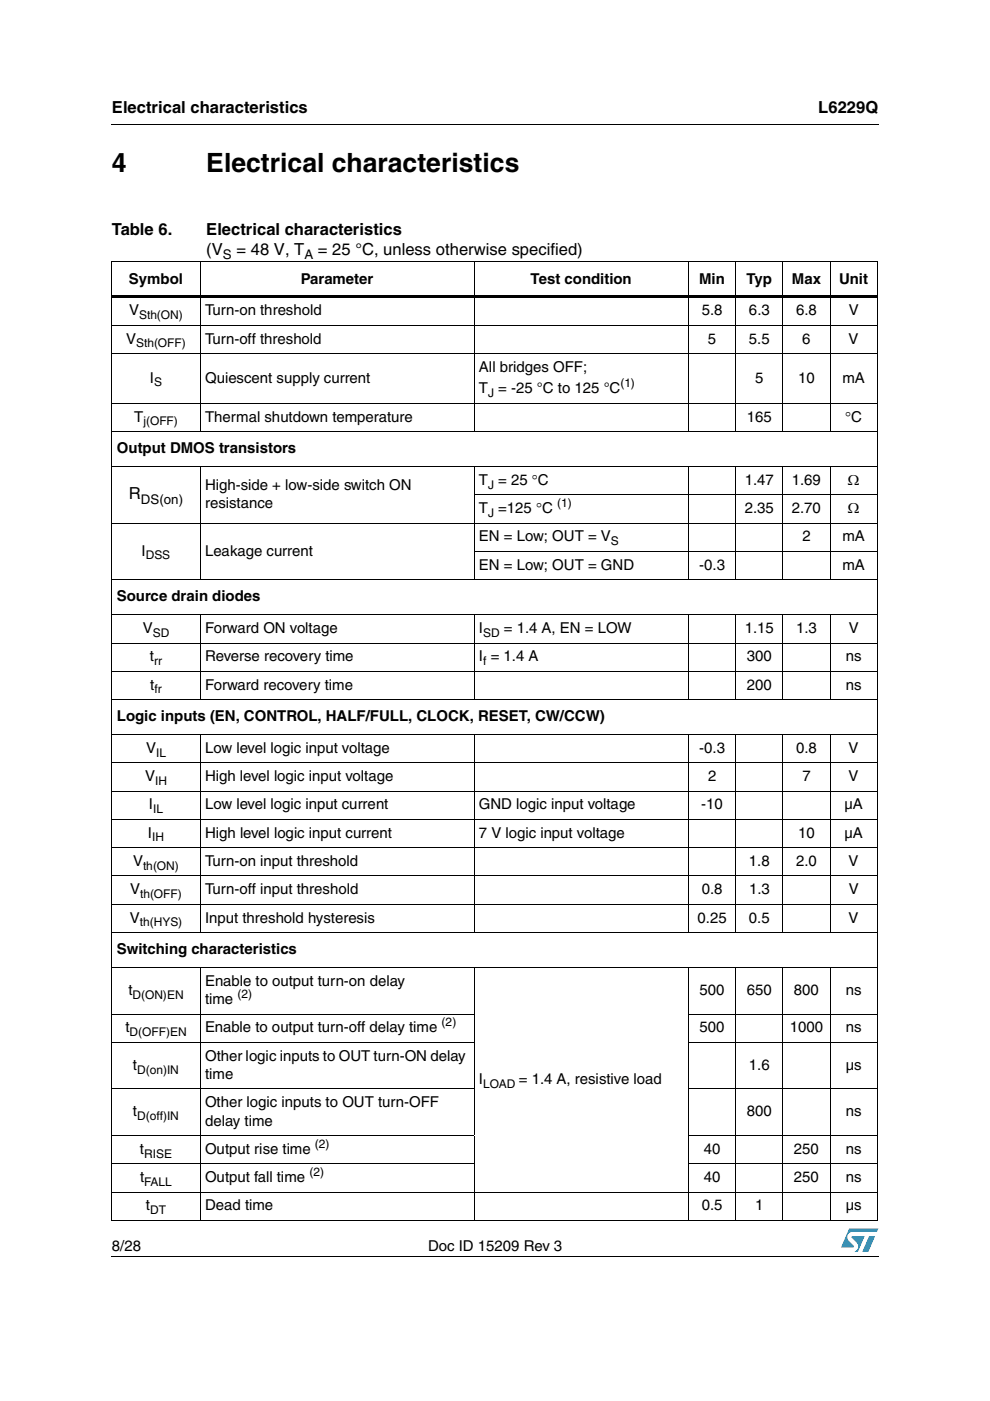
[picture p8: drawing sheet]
<svg xmlns="http://www.w3.org/2000/svg" width="210mm" height="297mm" viewBox="0 0 210 297" stroke-linecap="round" stroke-linejoin="round" font-family="sans-serif">
<defs><g id="words">
<g font-size="5.6">
<text x="23.7" y="36.4">4</text>
<text x="43.7" y="36.4">Electrical characteristics</text>
</g>
<g font-size="3.5">
<text x="23.7" y="23.9">Electrical characteristics</text>
<text x="173.5" y="23.9">L6229Q</text>
<text x="23.7" y="49.8">Table 6.</text>
<text x="43.7" y="49.8">Electrical characteristics</text>
<text x="43.7" y="54">(V</text>
<text x="50.1" y="54">= 48 V, T</text>
<text x="67.4" y="54">= 25 °C, unless otherwise specified)</text>
<text x="27.3" y="105.9">R</text>
</g>
<g font-size="3.2">
<text x="27.3" y="60.1">Symbol</text>
<text x="63.8" y="60.1">Parameter</text>
<text x="112.5" y="60.1">Test condition</text>
<text x="148.2" y="60.1">Min</text>
<text x="158.3" y="60.1">Typ</text>
<text x="167.9" y="60.1">Max</text>
<text x="177.9" y="60.1">Unit</text>
<text x="27.4" y="66.8">V</text>
<text x="43.5" y="66.8">Turn-on threshold</text>
<text x="148.8" y="66.8">5.8</text>
<text x="158.8" y="66.8">6.3</text>
<text x="168.8" y="66.8">6.8</text>
<text x="179.9" y="66.8">V</text>
<text x="26.7" y="72.8">V</text>
<text x="43.5" y="72.8">Turn-off threshold</text>
<text x="150.1" y="72.8">5</text>
<text x="158.8" y="72.8">5.5</text>
<text x="170.1" y="72.8">6</text>
<text x="179.9" y="72.8">V</text>
<text x="31.8" y="81.1">I</text>
<text x="43.5" y="81.1">Quiescent supply current</text>
<text x="101.6" y="78.8">All bridges OFF;</text>
<text x="101.6" y="83.4">T = -25 °C to 125 °C</text>
<text x="160.1" y="81.1">5</text>
<text x="169.2" y="81.1">10</text>
<text x="178.6" y="81.1">mA</text>
<text x="28.4" y="89.4">T</text>
<text x="43.5" y="89.4">Thermal shutdown temperature</text>
<text x="158.3" y="89.4">165</text>
<text x="179.2" y="89.4">°C</text>
<text x="24.8" y="96.1">Output DMOS transistors</text>
<text x="43.5" y="103.9">High-side + low-side switch ON</text>
<text x="43.5" y="107.8">resistance</text>
<text x="101.6" y="102.8">T = 25 °C</text>
<text x="157.9" y="102.8">1.47</text>
<text x="167.9" y="102.8">1.69</text>
<text x="179.8" y="102.8">Ω</text>
<text x="101.6" y="108.8">T =125 °C</text>
<text x="157.9" y="108.8">2.35</text>
<text x="167.9" y="108.8">2.70</text>
<text x="179.8" y="108.8">Ω</text>
<text x="30" y="117.8">I</text>
<text x="43.5" y="117.8">Leakage current</text>
<text x="101.6" y="114.8">EN = Low; OUT = V</text>
<text x="170.1" y="114.8">2</text>
<text x="178.6" y="114.8">mA</text>
<text x="101.6" y="120.8">EN = Low; OUT = GND</text>
<text x="148.3" y="120.8">-0.3</text>
<text x="178.6" y="120.8">mA</text>
<text x="24.8" y="127.5">Source drain diodes</text>
<text x="30.3" y="134.2">V</text>
<text x="43.5" y="134.2">Forward ON voltage</text>
<text x="101.5" y="134.2">I</text>
<text x="106.8" y="134.2">= 1.4 A, EN = LOW</text>
<text x="157.9" y="134.2">1.15</text>
<text x="168.8" y="134.2">1.3</text>
<text x="180" y="134.2">V</text>
<text x="31.8" y="140.2">t</text>
<text x="43.5" y="140.2">Reverse recovery time</text>
<text x="101.5" y="140.2">I = 1.4 A</text>
<text x="158.3" y="140.2">300</text>
<text x="179.3" y="140.2">ns</text>
<text x="31.9" y="146.2">t</text>
<text x="43.5" y="146.2">Forward recovery time</text>
<text x="158.4" y="146.2">200</text>
<text x="179.3" y="146.2">ns</text>
<text x="24.8" y="152.9">Logic inputs (EN, CONTROL, HALF/FULL, CLOCK, RESET, CW/CCW)</text>
<text x="31" y="159.6">V</text>
<text x="43.5" y="159.6">Low level logic input voltage</text>
<text x="148.3" y="159.6">-0.3</text>
<text x="168.8" y="159.6">0.8</text>
<text x="179.9" y="159.6">V</text>
<text x="30.8" y="165.6">V</text>
<text x="43.5" y="165.6">High level logic input voltage</text>
<text x="150.1" y="165.6">2</text>
<text x="170.1" y="165.6">7</text>
<text x="179.9" y="165.6">V</text>
<text x="31.6" y="171.6">I</text>
<text x="43.5" y="171.6">Low level logic input current</text>
<text x="101.5" y="171.6">GND logic input voltage</text>
<text x="148.7" y="171.6">-10</text>
<text x="179" y="171.6">µA</text>
<text x="31.4" y="177.6">I</text>
<text x="43.5" y="177.6">High level logic input current</text>
<text x="101.5" y="177.6">7 V logic input voltage</text>
<text x="169.2" y="177.6">10</text>
<text x="179" y="177.6">µA</text>
<text x="28.2" y="183.6">V</text>
<text x="43.5" y="183.6">Turn-on input threshold</text>
<text x="158.8" y="183.6">1.8</text>
<text x="168.8" y="183.6">2.0</text>
<text x="179.9" y="183.6">V</text>
<text x="27.6" y="189.6">V</text>
<text x="43.5" y="189.6">Turn-off input threshold</text>
<text x="148.8" y="189.6">0.8</text>
<text x="158.8" y="189.6">1.3</text>
<text x="180" y="189.6">V</text>
<text x="27.5" y="195.6">V</text>
<text x="43.5" y="195.6">Input threshold hysteresis</text>
<text x="147.9" y="195.6">0.25</text>
<text x="158.8" y="195.6">0.5</text>
<text x="179.9" y="195.6">V</text>
<text x="24.8" y="202.3">Switching characteristics</text>
<text x="43.5" y="209">Enable to output turn-on delay</text>
<text x="27.2" y="210.9">t</text>
<text x="43.5" y="212.9">time</text>
<text x="148.3" y="210.9">500</text>
<text x="158.3" y="210.9">650</text>
<text x="168.3" y="210.9">800</text>
<text x="179.3" y="210.9">ns</text>
<text x="26.6" y="218.9">t</text>
<text x="43.5" y="218.9">Enable to output turn-off delay time</text>
<text x="148.3" y="218.9">500</text>
<text x="167.5" y="218.9">1000</text>
<text x="179.3" y="218.9">ns</text>
<text x="28.2" y="226.8">t</text>
<text x="43.5" y="224.9">Other logic inputs to OUT turn-ON delay</text>
<text x="158.8" y="226.8">1.6</text>
<text x="179.3" y="226.8">µs</text>
<text x="43.5" y="228.8">time</text>
<text x="101.6" y="229.8">I</text>
<text x="110" y="229.8">= 1.4 A, resistive load</text>
<text x="28.2" y="236.7">t</text>
<text x="43.5" y="234.8">Other logic inputs to OUT turn-OFF</text>
<text x="43.5" y="238.6">delay time</text>
<text x="158.3" y="236.7">800</text>
<text x="179.3" y="236.7">ns</text>
<text x="29.7" y="244.6">t</text>
<text x="43.5" y="244.6">Output rise time</text>
<text x="149.2" y="244.6">40</text>
<text x="168.3" y="244.6">250</text>
<text x="179.3" y="244.6">ns</text>
<text x="29.7" y="250.6">t</text>
<text x="43.5" y="250.6">Output fall time</text>
<text x="149.2" y="250.6">40</text>
<text x="168.3" y="250.6">250</text>
<text x="179.3" y="250.6">ns</text>
<text x="30.9" y="256.6">t</text>
<text x="43.5" y="256.6">Dead time</text>
<text x="148.8" y="256.6">0.5</text>
<text x="160.1" y="256.6">1</text>
<text x="179.3" y="256.6">µs</text>
<text x="23.7" y="265.1">8/28</text>
<text x="90.8" y="265.1">Doc ID 15209 Rev 3</text>
</g>
<g font-size="2.8">
<text x="47.3" y="54.9">S</text>
<text x="64.5" y="54.9">A</text>
<text x="29.9" y="106.8">DS(on)</text>
</g>
<g font-size="2.5">
<text x="29.5" y="67.6">Sth(ON)</text>
<text x="28.9" y="73.6">Sth(OFF)</text>
<text x="32.7" y="81.9">S</text>
<text x="131.5" y="82.1">(1)</text>
<text x="103.5" y="84.2">J</text>
<text x="30.4" y="90.2">j(OFF)</text>
<text x="103.5" y="103.6">J</text>
<text x="118.1" y="107.5">(1)</text>
<text x="103.5" y="109.6">J</text>
<text x="30.9" y="118.6">DSS</text>
<text x="129.5" y="115.6">S</text>
<text x="32.4" y="135">SD</text>
<text x="102.4" y="135">SD</text>
<text x="32.7" y="141">rr</text>
<text x="102.4" y="141">f</text>
<text x="32.7" y="147">fr</text>
<text x="33.1" y="160.4">IL</text>
<text x="32.9" y="166.4">IH</text>
<text x="32.5" y="172.4">IL</text>
<text x="32.3" y="178.4">IH</text>
<text x="30.3" y="184.4">th(ON)</text>
<text x="29.7" y="190.4">th(OFF)</text>
<text x="29.6" y="196.4">th(HYS)</text>
<text x="28.1" y="211.8">D(ON)EN</text>
<text x="50.4" y="211.6">(2)</text>
<text x="27.5" y="219.7">D(OFF)EN</text>
<text x="93.6" y="217.6">(2)</text>
<text x="29.1" y="227.6">D(on)IN</text>
<text x="102.4" y="230.6">LOAD</text>
<text x="29.1" y="237.5">D(off)IN</text>
<text x="30.6" y="245.4">RISE</text>
<text x="66.8" y="243.4">(2)</text>
<text x="30.6" y="251.4">FALL</text>
<text x="65.6" y="249.4">(2)</text>
<text x="31.8" y="257.4">DT</text>
</g>
</g></defs>
<g fill="#009ad9">
<path d="M184.3 262.1h1.2l-1.4 3.3h-1.3z"/>
<path d="M180.1 260.5h6.1l-.3 .7h-5.1a1.13 1.13 0 0 0-1.1 .7 1.13 1.13 0 0 0 .3 1.2l1 1v.3l-2.7 .1z"/>
<path d="M180.6 262.1h2.7l-1.4 3.3h-.7a1.18 1.18 0 0 0 .5-1.9l-1.1-1.1z"/>
</g>
<path d="M23.6 26.2l.1 .2zM23.6 62.7h162.5v.5h-162.5zM23.6 266.3l.1 .1z" fill="#000"/>
<g fill="none" stroke="#000" stroke-width=".21">
<path d="M23.7 26.3h162.6M23.6 55.5h162.5M23.7 55.6v7.1M42.4 55.5v36.1M100.5 55.5v36.1M146 55.5v36.1M156 55.5v36.1M166 55.5v36.1M176 55.5v36.1M186 55.6v7.1M23.6 68.9h162.5M23.6 75h162.5"/>
<path d="M23.7 63.2v22.2M186 63.2v22.2M23.6 85.5h162.5M23.7 91.5h162.3M23.7 98.9h162.3M23.7 85.6v76M42.4 98.9v24.1M100.5 98.9v24.1M146 98.9v24.1M156 98.9v24.1M166 98.9v24.1M176 98.9v24.1"/>
<path d="M186 85.6v76M23.7 110.9h162.3M100.5 104.9h85.5M100.5 116.9h85.5M23.7 122.9h162.3M23.7 130.3h162.3M23.7 136.3h162.3M42.4 130.3v18.1M100.5 130.3v18.1M146 130.3v18.1M156 130.3v18.1M166 130.3v18.1"/>
<path d="M176 130.3v18.1M23.7 142.3h162.3M23.7 148.3h162.3M23.7 155.7h162.3M42.4 155.7v42.1M100.5 155.7v42.1M146 155.7v42.1M156 155.7v42.1M166 155.7v42.1M176 155.7v42.1M23.6 161.7h162.5M23.6 167.7h162.5"/>
<path d="M23.6 173.7h162.5M23.6 179.7h162.5M23.7 161.8v29.8M186 161.8v29.8M23.6 185.7h162.5M23.6 191.7h162.5M23.7 197.7h162.3M23.7 191.8v23.1M186 191.8v23.1M23.6 215h77M23.7 205.1h162.3M23.7 215.1v5.8"/>
<path d="M42.4 205.1v53.7M100.5 205.1v9.8M100.5 215.1v5.8M145.9 215h40.2M146 215.1v5.8M146 205.1v9.8M156 205.1v53.7M166 205.1v53.7M176 205.1v53.7M186 215.1v5.8M23.6 221h77M23.6 230.9h77"/>
<path d="M23.7 221.1v19.6M100.5 221.1v19.6M145.9 221h40.2M145.9 230.9h40.2M146 221.1v19.6M186 221.1v19.6M23.6 240.7h77M23.6 246.8h77M23.6 252.8h162.5M23.6 258.7h162.5M23.7 240.9v17.8M100.5 240.9v17.9"/>
<path d="M145.9 240.7h40.2M145.9 246.8h40.2M146 240.9v17.9M186 240.9v17.8M23.7 266.3h162.6"/>
</g>
<use href="#words"/>
</svg>
